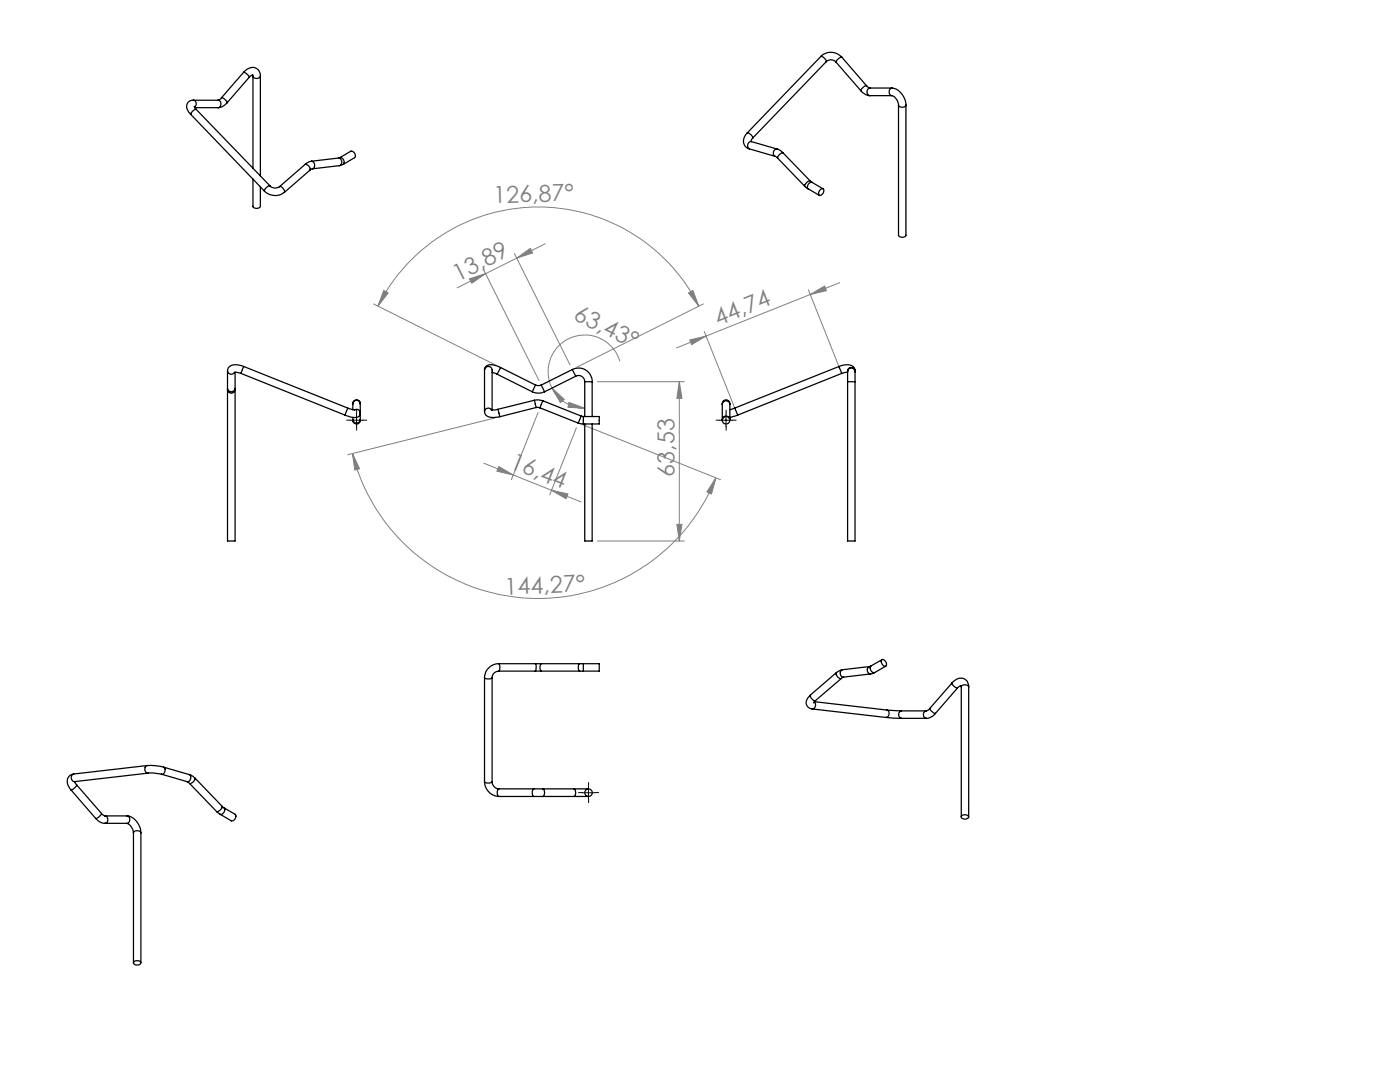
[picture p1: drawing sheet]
<svg xmlns="http://www.w3.org/2000/svg" width="279mm" height="216mm" viewBox="0 0 279 216" stroke-linecap="round" stroke-linejoin="round" font-family="sans-serif">
<defs><g id="words">
<g font-size="4.7" fill="#808080">
<text x="98.5" y="40.5" transform="rotate(-1 98.5 40.5)">126,87°</text>
<text x="91.4" y="56.2" transform="rotate(-27 91.4 56.2)">13,89</text>
<text x="114.3" y="63.7" transform="rotate(26 114.3 63.7)">63,43°</text>
<text x="143.3" y="65" transform="rotate(-22 143.3 65)">44,74</text>
<text x="101.5" y="93.3" transform="rotate(22 101.5 93.3)">16,44</text>
<text x="134.6" y="95.1" transform="rotate(-90 134.6 95.1)">63,53</text>
<text x="100.8" y="118.7" transform="rotate(-2 100.8 118.7)">144,27°</text>
</g>
</g></defs>
<g fill="none" stroke="#808080" stroke-width=".2">
<path d="M76.6 58l.9 .5-2.1 2.6zM93.7 55.6l3.2-1-2.7 1.9zM96.4 53.7l11.2 22.2M96.9 54.6l-5.7 2.8M102.7 50.6l11.1 22.2M103.1 51.5l2.7-1.9 .5 .9zM108.8 48.6l-11.9 6M137.4 58.5l.9-.5 1.2 3.1zM161.3 57.8l6.3 15.8M161.7 58.8l2.9-1.7 .3 .9zM167.6 56.4l-26.7 10.7M74.5 60.6l24.5 12.3"/>
<path d="M75.4 61.1a35.8 35.8 0 0 1 32-19.8 35.8 35.8 0 0 1 32.1 19.8M110.2 77.4l2.4 2.3-.8 .6zM110.2 77.4a7.3 7.3 0 0 0 6.5 4.1M119.2 76.2h17.4M123.7 72.1a7.3 7.3 0 0 0-9.7-4.8 7.3 7.3 0 0 0-3.8 10.1M135.6 76.2l.5 3.3h-1zM135.6 76.2v31.7M137.7 67.8l3.2-.7-2.9 1.7zM140.4 60.6l-25.3 12.7M140.5 66.1l6.3 15.8M140.9 67.1l-5.9 2.3M70.3 90.5l1.5 3-1 .3z"/>
<path d="M70.3 90.5a38.2 38.2 0 0 0 34.5 28.8 38.2 38.2 0 0 0 38.1-23.9M96.6 92.4l13.5 5.4M98.8 83.4l-29.4 7.3M99.6 93.1l2.8 1.7-3.2-.8zM107.4 82.3l-5.3 13.4M110.1 97.8l5.9 2.4M110.1 97.8l3.2 .8-.3 .9zM113.6 80.3l3.1 1.2-3.4-.2zM115 85.3l-5.3 13.4M116.3 84.8l27.5 10.9M142.9 95.4l-.9 3.2-.9-.5zM119.2 107.9h17.4"/>
<path d="M135.1 104.6h1l-.5 3.3z"/>
</g>
<path d="M69.9 83.8h-.7M71.2 82.6v-.8M71.2 85.1v.7M72.4 83.8h.8M143.7 83.8h-.8M144.9 82.6v-.8M144.9 85.1v.7M146.2 83.8h.7M116.2 158.2h-.7M117.5 156.9v-.7M117.5 159.4v.8M118.7 158.2h.8" fill="none" stroke="#000" stroke-width=".2" stroke-dasharray="15.2 1.3 1.3 1.3"/>
<path d="M69.9 83.9h2.5M71.2 82.6v2.5M143.7 83.9h2.5M144.9 82.6v2.5M116.2 158.2h2.5M117.4 156.9v2.5" fill="none" stroke="#000" stroke-width=".2"/>
<g fill="#808080">
<path d="M110.2 77.4l2.4 2.3-.8 .6zM113.6 80.3l3.1 1.2-3.4-.2z"/>
<path d="M137.4 58.5l.9-.5 1.2 3.1zM76.6 58l.9 .5-2.1 2.6z"/>
<path d="M70.3 90.5l1.5 3-1 .3zM142.9 95.4l-.9 3.2-.9-.5z"/>
<path d="M137.7 67.8l3.2-.7-2.9 1.7zM161.7 58.8l2.9-1.7 .3 .9z"/>
<path d="M103.1 51.5l2.7-1.9 .5 .9zM93.7 55.6l3.2-1-2.7 1.9z"/>
<path d="M135.1 104.6h1l-.5 3.3zM135.6 76.2l.5 3.3h-1z"/>
<path d="M99.6 93.1l2.8 1.7-3.2-.8zM110.1 97.8l3.2 .8-.3 .9z"/>
</g>
<g fill="none" stroke="#000" stroke-width=".25">
<path d="M44.2 19.5l-.7 .5M44.2 19.5l.6 .3 .5 .7M48.6 14.4a1.84 1.84 0 0 1 3.3 .1l.1 .7M48.6 14.4l.8 .5 .3 .5M48.6 14.4l-4.4 5.1M49.7 15.4l-4.4 5.1M50.4 15l.1 .2M50.4 15l-.7 .4M50.5 15.2a.83 .83 0 0 0 .7 .5 .83 .83 0 0 0 .8-.5M50.5 15.2v18.4M52 15.2v19.9M163.8 11.3a2.9 2.9 0 0 1 4.2 .1"/>
<path d="M163.8 11.3l.6 .2a.84 .84 0 0 1 .5 .8M163.8 11.3l-14.7 15.2M164.9 12.3a1.33 1.33 0 0 1 1.9 .1M164.9 12.3l-14.7 15.3M166.8 12.4l5 5.7M168 11.4l-.5 .2-.7 .8M168 11.4l4.9 5.7M171.8 18.1a2.58 2.58 0 0 0 1.8 1M172.9 17.1l.7 .5M172.9 17.1l-.6 .3-.5 .7M173.6 17.6a.78 .78 0 0 0-.6 .7 .78 .78 0 0 0 .6 .8M173.6 19.1h4.4"/>
<path d="M173.6 17.6h4.4M178 17.6a3.5 3.5 0 0 1 2.8 3.4M178 19.1l.2 .1a2.25 2.25 0 0 1 1.1 1.8M178 17.6a.79 .79 0 0 0-.6 .7 .79 .79 0 0 0 .6 .8M38.1 22.9l14.7 15.2M38.6 20a1.36 1.36 0 0 0-1.3 .9 1.36 1.36 0 0 0 .4 1.5l.4 .5M38.6 20a.78 .78 0 0 1 .6 .6 .78 .78 0 0 1-.4 .8M38.6 20h4.9M38.7 21.2l.5 .6M38.9 21.5h4.6M39.2 21.8a1.26 1.26 0 0 0-1.1 1.1M39.2 21.8l14.7 15.3"/>
<path d="M43.5 20a.76 .76 0 0 1 .6 .7 .76 .76 0 0 1-.6 .8M45.3 20.5a2.58 2.58 0 0 1-1.8 1M50.5 35.7v5.4a.83 .83 0 0 0 .7 .5 .83 .83 0 0 0 .8-.5v-3.8M52.8 38.1a3 3 0 0 0 4 .3M53.9 37.1a1.46 1.46 0 0 0 1.9 .2M53.9 37.1l-.6 .2-.4 .4-.1 .4M55.8 37.3a1.03 1.03 0 0 1 1 1.1M60.9 32.8a1.03 1.03 0 0 1 1 1.1M60.9 32.8l-5.1 4.5M61.9 33.9l-5.1 4.5M62.2 32.2l-.5 .1-.8 .5M62.2 32.2a.8 .8 0 0 1 .6 .7 .8 .8 0 0 1-.5 .8"/>
<path d="M62.3 33.7l-.4 .2M67.6 31.5a.8 .8 0 0 1 .6 .7 .8 .8 0 0 1-.5 .9M67.6 31.5l-5.4 .7M67.7 33.1l-5.4 .6M67.8 31.5h-.2M67.8 31.5l2.2-1.3a.86 .86 0 0 1 .8 1.3l-2.3 1.3M67.8 31.5a.84 .84 0 0 1 .8 .4 .84 .84 0 0 1-.1 .9M68.5 32.8l-.8 .3M149.1 26.5a1.8 1.8 0 0 0 .4 3.2M149.1 26.5l.7 .3 .4 .5v.3M149.5 29.7l5.2 1.5M150 28.3a.79 .79 0 0 0-.8 .5 .79 .79 0 0 0 .3 .9"/>
<path d="M150 28.3l5.1 1.4M150.2 27.6a.45 .45 0 0 0-.2 .7M154.7 31.2l.5 .3M155.1 29.7l.5 .3 .7 .5M155.1 29.7a.79 .79 0 0 0-.8 .6 .79 .79 0 0 0 .4 .9M155.2 31.5l5.4 5.6M156.3 30.5a1.23 1.23 0 0 0-1.1 1M156.3 30.5l5.4 5.6M160.6 37.1l.7 .6M161.3 37.7l2.2 1.3M161.7 36.1l.3 .3M161.7 36.1h-.1a1.33 1.33 0 0 0-1 1"/>
<path d="M162 36.4a.87 .87 0 0 0-.7 1.3M162 36.4l2.3 1.3M163.9 37.7a.41 .41 0 0 1 .5 .1 .41 .41 0 0 1 0 .5 .62 .62 0 0 1-1 .5v-.5zM179.3 21v25.9a.86 .86 0 0 0 1.5 0v-25.9M179.3 21a.86 .86 0 0 0 1.5 0M45.4 77.7a.76 .76 0 0 0 .8 .8 .76 .76 0 0 0 .7-.8M45.4 77.5v.2M45.4 77.7v30.3h1.5v-30.3M45.4 74a.78 .78 0 0 0 .6 .7 .78 .78 0 0 0 .8-.4M45.4 77.5a.76 .76 0 0 0 .8 .7 .76 .76 0 0 0 .7-.7M45.4 74v3.5M46.7 74.3l1.4 .2"/>
<path d="M46.9 77.5v.2M46.9 74.3v3.2M48.1 74.5l20.8 8.3M48.6 73.1a2.6 2.6 0 0 0-3 .3l-.2 .6M48.6 73.1l-.5 1.4M48.6 73.1l20.8 8.3M98.2 74.3l1 .4M99.2 74.7l7 3.5M99.9 73.3l-.2-.1a2.5 2.5 0 0 0-2.8 0l-.2 .6M99.9 73.3l-.7 1.4M99.9 73.3l7 3.5M106.2 78.2a2.84 2.84 0 0 0 2.5 0"/>
<path d="M106.6 79.9l.9-.1 .8 .2M106.6 79.9l.4 1.4M106.6 79.9l-7.2 1.8M106.9 76.8l.4 .1 .7-.1M106.9 76.8l-.7 1.4M108 76.8l.7 1.4M108.3 80l-.5 1.4M108.3 80l7.7 3M114.2 73.7a2.7 2.7 0 0 1 4 2.5M114.2 73.7l.7 1.4M114.2 73.7l-6.2 3.1M114.9 75.1a1.23 1.23 0 0 1 1.8 1.1"/>
<path d="M114.9 75.1l-6.2 3.1M116.7 76.2h1.5M116.7 76.2v6.9M118.2 76.2v6.9M167.4 73.1a2.5 2.5 0 0 1 3.1 .3l.1 .6M167.4 73.1l.6 1.4M167.4 73.1l-20.8 8.3M168 74.5l-20.8 8.3M169.2 74.2a.74 .74 0 0 1 .7-.8 .74 .74 0 0 1 .7 .8M169.2 74.2v2M169.2 74.3l-1.2 .2M169.2 76.2v31.7h1.4v-31.7"/>
<path d="M169.2 76.2h1.4M170.6 74.2v2M170.6 74a.75 .75 0 0 0-.8-.7 .75 .75 0 0 0-.6 .9M170.6 74v.2M69.4 81.4l1.4 .4M69.4 81.4l-.5 1.4M70.4 80.6a.74 .74 0 0 1 .8-.8 .74 .74 0 0 1 .7 .8M70.4 83.7a.75 .75 0 0 0 .8 .9 .75 .75 0 0 0 .7-.9M70.4 80.6a.74 .74 0 0 1 .8-.7 .74 .74 0 0 1 .7 .7M70.4 83.7a.74 .74 0 0 0 .8 .7 .74 .74 0 0 0 .7-.7M70.4 80.6v1.1M70.4 83.3v.4"/>
<path d="M70.8 81.8a.79 .79 0 0 1 1.1 .6 .79 .79 0 0 1-.9 .9h-.8l-1.3-.5M71.9 80.6v3.1M98.1 81.8a.79 .79 0 0 0-.8-.3 .79 .79 0 0 0-.6 .6M98.2 81.8v-8a.76 .76 0 0 0-.7-.7 .76 .76 0 0 0-.8 .7v8.3a1.53 1.53 0 0 0 2 1.2l1.1-.2M99.4 81.7l-1.4 .1M99.4 81.7l.4 1.4M107 81.3l.8 .1M107 81.3l-7.2 1.8M107.8 81.4l7.6 3M115.4 84.4l1 .2M116 83l.4 .1M116 83l-.6 1.4"/>
<path d="M116.4 83.1h3.2v1.5h-3.2M116.4 83.1v1.5M116.7 84.6v23.3h1.5v-23.3M144.1 83.7v.2M144.1 80.7a.77 .77 0 0 1 .8-.9 .77 .77 0 0 1 .8 .9M144.1 83.7a.76 .76 0 0 1 .8-.7 .76 .76 0 0 1 .8 .7M144.1 80.7a.76 .76 0 0 1 .8-.7 .76 .76 0 0 1 .8 .7M144.1 80.7v3M145.7 83.7v.2M145.7 80.7v3M146.6 81.4l-.9 .3M146.6 81.4l.6 1.4"/>
<path d="M147.2 82.8l-1.5 .5M96.7 135.2a1.28 1.28 0 0 0 1.5 0M96.7 135.2v20.8M98.2 135.2v20.8M99.6 133.9a1.32 1.32 0 0 0-1.4 1.3M99.6 132.4a2.89 2.89 0 0 0-2.9 2.8M99.6 132.4l.2 .6-.2 .9M99.6 132.4h7.2M99.6 133.9h7.2M106.8 132.4h1.3M106.8 133.9h1.3M106.8 132.4l.2 .4-.2 1.1"/>
<path d="M108.1 132.4a1.07 1.07 0 0 0 0 1.5M108.1 132.4h7.6M108.1 133.9h7.6M115.7 133.9h.7M115.7 132.4h.7M115.7 132.4a1.11 1.11 0 0 0 0 1.5M116.4 132.4h3.2v1.5h-3.2M116.4 132.4v1.5M161.7 138.7a1.57 1.57 0 0 0-.3 2.5l.7 .3M161.7 138.7a1.14 1.14 0 0 0 1 1.1M162.7 139.8l-.3 .5M166.9 134.2a1.02 1.02 0 0 0 1 1.2"/>
<path d="M166.9 134.2l-5.2 4.5M167.9 135.4l-5.2 4.4M168.2 133.6l-.5 .1-.8 .5M168.2 133.6a.77 .77 0 0 0-.5 .8 .77 .77 0 0 0 .6 .7M168.3 135.1l-.4 .3M173.6 133a.77 .77 0 0 0-.5 .8 .77 .77 0 0 0 .6 .7M173.6 133l-5.4 .6M173.7 134.5l-5.4 .6M173.8 132.9l-.2 .1M173.8 132.9a.86 .86 0 0 0 .8 1.3M174.6 134.2l-.9 .3M176 131.6a.84 .84 0 0 1 .8 .5 .84 .84 0 0 1-.1 .9 .94 .94 0 0 1-.7-1.4z"/>
<path d="M176 131.6l-2.2 1.3M176.8 132.9l-2.2 1.3M190 136.3a1.84 1.84 0 0 1 3.1-.2l.2 1M190 136.3l.6 .8 .5 .2M190 136.3l-4.4 5.1M191.1 137.3l-4.4 5M191.8 137.1v-.3l-.7 .5M191.8 137.1a.86 .86 0 0 1 1.5 0M191.8 137.1v25.9M193.3 137.1v25.9M14.1 157.6l5 5.7M14.7 154.4a1.62 1.62 0 0 0-1.3 1.2 1.62 1.62 0 0 0 .5 1.7l.2 .3"/>
<path d="M14.7 154.4a.79 .79 0 0 0-.5 .9 .79 .79 0 0 0 .7 .7M14.9 156h.1M14.9 155.9l.4 .7M15.3 156.6l-.7 .8-.5 .2M15.3 156.6l4.9 5.7M29.4 152.8h1.3l1.9 .3M29.4 152.8a.79 .79 0 0 0-.5 .8 .79 .79 0 0 0 .7 .7M29.4 152.8l-14.7 1.6M29.6 154.3l.9-.1 1.7 .3M29.6 154.3l-14.7 1.7M32.2 154.5l5.1 1.5M32.6 153.1a.79 .79 0 0 1 .3 .8 .79 .79 0 0 1-.7 .6"/>
<path d="M32.6 153.1l5.1 1.5M37.3 156l.6 .4M37.7 154.6l1.2 .7M37.7 154.6a.77 .77 0 0 1 .4 .8 .77 .77 0 0 1-.8 .6M37.9 156.4l5.4 5.6M38.9 155.3l-.3 .7-.7 .4M38.9 155.3l5.4 5.6M96.7 156a3 3 0 0 0 2.9 2.9M96.7 156a1.15 1.15 0 0 0 1.5 0M98.2 156a1.44 1.44 0 0 0 1.4 1.4M99.6 157.4a1.06 1.06 0 0 0 0 1.5M99.6 158.9h6.9"/>
<path d="M99.6 157.4h6.9M106.5 157.4h1.8M106.5 158.9h1.8M106.5 157.4a1.06 1.06 0 0 0 0 1.5M108.3 157.4a.99 .99 0 0 1 0 1.5M108.3 158.9h6.2M108.3 157.4h6.2M114.5 158.9h2.9M114.5 157.4h2.9M114.5 157.4a.99 .99 0 0 1 0 1.5M162.1 141.5l14.7 1.7M162.5 140.1a.82 .82 0 0 1 .2 .8 .82 .82 0 0 1-.6 .6"/>
<path d="M162.6 140l14.4 1.7M176.8 143.2l3.1 .1M177 141.7l2.9 .2M177 141.7a.77 .77 0 0 1 .4 .8 .77 .77 0 0 1-.6 .7M179.9 141.9a.77 .77 0 0 0-.6 .7 .77 .77 0 0 0 .6 .7M179.9 143.3h5M179.9 141.9h5M184.9 141.9a.77 .77 0 0 0-.6 .7 .77 .77 0 0 0 .6 .7M185.6 141.4l-.7 .5M185.6 141.4l.3 .5 .8 .4M186.7 142.3a2.58 2.58 0 0 1-1.8 1M19.1 163.3a2.58 2.58 0 0 0 1.8 1"/>
<path d="M20.2 162.3l.7 .5h4.4M20.2 162.3l-.5 .7-.6 .3M20.9 164.3h4.4M21 162.8a.76 .76 0 0 1 .5 .8 .76 .76 0 0 1-.6 .7M25.3 162.8a3.4 3.4 0 0 1 2.8 3.4M25.3 164.3h.1a2.18 2.18 0 0 1 1.2 1.9M25.3 162.8a.77 .77 0 0 1 .6 .7 .77 .77 0 0 1-.6 .8M26.6 166.2a.86 .86 0 0 1 1.5 0M26.6 166.2v25.9M28.1 166.2v25.9M43.3 162l.7 .5M44.3 160.9l.4 .3"/>
<path d="M44.3 160.9l-.3 .7-.7 .4M44.7 161.2l2.2 1.3a.87 .87 0 0 1-.7 1.3l-2.2-1.3M44.7 161.2a.86 .86 0 0 1-.7 1.3M191.9 162.8a.82 .82 0 0 1 1.4 .3 .81 .81 0 0 1-.8 .4 .81 .81 0 0 1-.7-.6zM26.7 191.9a.8 .8 0 0 1 1.4 .3 .81 .81 0 0 1-.8 .4 .81 .81 0 0 1-.7-.6z"/>
<circle cx="144.9" cy="83.9" r=".75"/>
<circle cx="117.5" cy="158.2" r=".75"/>
</g>
<use href="#words"/>
</svg>
